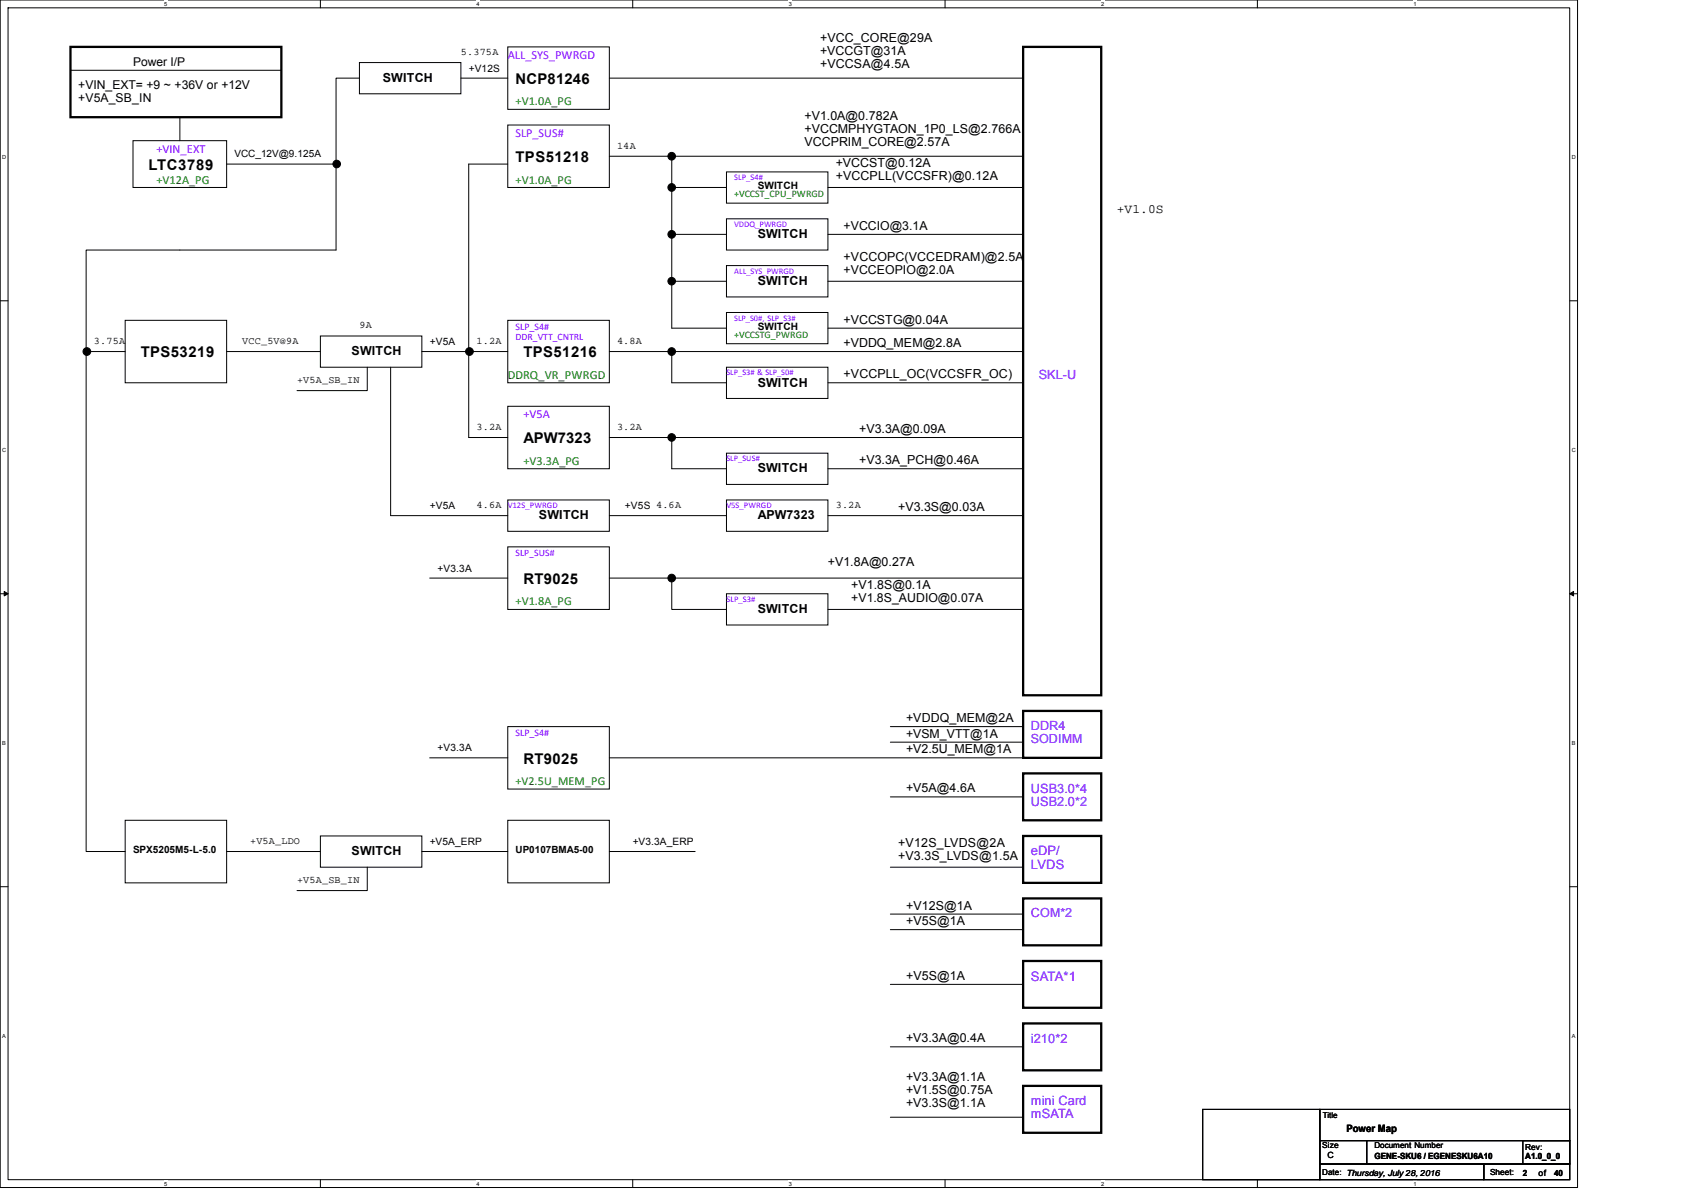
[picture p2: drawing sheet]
<svg xmlns="http://www.w3.org/2000/svg" width="297mm" height="210mm" viewBox="0 0 297 210" stroke-linecap="round" stroke-linejoin="round" font-family="sans-serif">
<defs><g id="words">
<g font-size="2.6">
<text x="90.6" y="14.8">NCP81246</text>
<text x="26.1" y="29.8">LTC3789</text>
<text x="90.6" y="28.5">TPS51218</text>
<text x="24.7" y="62.8">TPS53219</text>
<text x="91.9" y="62.8">TPS51216</text>
<text x="91.9" y="77.9">APW7323</text>
<text x="91.9" y="102.6">RT9025</text>
<text x="91.9" y="134.1">RT9025</text>
</g>
<text font-size="2.3" x="196.2" y="37.5">+V1.0S</text>
<g font-size="2.3" fill="#00f">
<text x="181.1" y="150.2">eDP/</text>
<text x="181.1" y="152.5">LVDS</text>
<text x="181.1" y="172.1">SATA*1</text>
</g>
<g font-size="2.2" fill="#8000ff">
<text x="89.2" y="10.3">ALL_SYS_PWRGD</text>
<text x="27.5" y="26.8">+VIN_EXT</text>
<text x="91.9" y="73.4">+V5A</text>
</g>
<g font-size="2.2">
<text x="144.1" y="7.4">+VCC_CORE@29A</text>
<text x="144.1" y="9.7">+VCCGT@31A</text>
<text x="144.1" y="11.9">+VCCSA@4.5A</text>
<text x="67.2" y="14.4">SWITCH</text>
<text x="141.3" y="21.1">+V1.0A@0.782A</text>
<text x="141.3" y="23.4">+VCCMPHYGTAON_1P0_LS@2.766A</text>
<text x="141.3" y="25.6">VCCPRIM_CORE@2.57A</text>
<text x="146.8" y="29.4">+VCCST@0.12A</text>
<text x="146.8" y="31.6">+VCCPLL(VCCSFR)@0.12A</text>
<text x="133.1" y="41.8">SWITCH</text>
<text x="148.2" y="40.4">+VCCIO@3.1A</text>
<text x="148.2" y="45.8">+VCCOPC(VCCEDRAM)@2.5A</text>
<text x="133.1" y="50">SWITCH</text>
<text x="148.2" y="48.1">+VCCEOPIO@2.0A</text>
<text x="148.2" y="56.8">+VCCSTG@0.04A</text>
<text x="61.8" y="62.4">SWITCH</text>
<text x="148.2" y="60.9">+VDDQ_MEM@2.8A</text>
<text x="133.1" y="67.9">SWITCH</text>
<text x="148.2" y="66.4">+VCCPLL_OC(VCCSFR_OC)</text>
<text x="150.9" y="76">+V3.3A@0.09A</text>
<text x="133.1" y="82.9">SWITCH</text>
<text x="150.9" y="81.5">+V3.3A_PCH@0.46A</text>
<text x="157.8" y="89.7">+V3.3S@0.03A</text>
<text x="94.7" y="91.2">SWITCH</text>
<text x="133.1" y="91.2">APW7323</text>
<text x="145.4" y="99.3">+V1.8A@0.27A</text>
<text x="133.1" y="107.6">SWITCH</text>
<text x="149.5" y="103.4">+V1.8S@0.1A</text>
<text x="149.5" y="105.7">+V1.8S_AUDIO@0.07A</text>
<text x="159.1" y="129.5">+VSM_VTT@1A</text>
<text x="159.1" y="126.8">+VDDQ_MEM@2A</text>
<text x="159.1" y="132.2">+V2.5U_MEM@1A</text>
<text x="159.1" y="139.1">+V5A@4.6A</text>
<text x="157.8" y="148.7">+V12S_LVDS@2A</text>
<text x="61.8" y="150.2">SWITCH</text>
<text x="157.8" y="151">+V3.3S_LVDS@1.5A</text>
<text x="159.1" y="159.7">+V12S@1A</text>
<text x="159.1" y="162.4">+V5S@1A</text>
<text x="159.1" y="172">+V5S@1A</text>
<text x="159.1" y="183">+V3.3A@0.4A</text>
<text x="159.1" y="189.9">+V3.3A@1.1A</text>
<text x="159.1" y="192.1">+V1.5S@0.75A</text>
<text x="159.1" y="194.4">+V3.3S@1.1A</text>
</g>
<g font-size="2.2" fill="#008000">
<text x="90.6" y="18.5">+V1.0A_PG</text>
<text x="27.5" y="32.2">+V12A_PG</text>
<text x="90.6" y="32.2">+V1.0A_PG</text>
<text x="89.2" y="66.5">DDRQ_VR_PWRGD</text>
<text x="91.9" y="81.6">+V3.3A_PG</text>
<text x="90.6" y="106.3">+V1.8A_PG</text>
</g>
<g font-size="2.2" fill="#00f">
<text x="182.5" y="66.5">SKL-U</text>
<text x="181.1" y="128.2">DDR4</text>
<text x="181.1" y="130.5">SODIMM</text>
<text x="181.1" y="139.2">USB3.0*4</text>
<text x="181.1" y="141.5">USB2.0*2</text>
<text x="181.1" y="161.1">COM*2</text>
<text x="181.1" y="183.1">i210*2</text>
<text x="181.1" y="194.1">mini Card</text>
<text x="181.1" y="196.4">mSATA</text>
</g>
<g font-size="2.1">
<text x="23.4" y="11.5">Power I/P</text>
<text x="13.8" y="15.6">+VIN_EXT= +9 ~ +36V or +12V</text>
<text x="13.8" y="17.8">+V5A_SB_IN</text>
</g>
<text font-size="2.1" fill="#8000ff" x="90.6" y="24">SLP_SUS#</text>
<text font-size="2.1" fill="#008000" x="90.6" y="137.8">+V2.5U_MEM_PG</text>
<g font-size="1.8">
<text x="81" y="9.6">5.375A</text>
<text x="82.3" y="12.6">+V12S</text>
<text x="41.2" y="27.6">VCC_12V@9.125A</text>
<text x="108.4" y="26.1">14A</text>
<text x="133.1" y="33.2">SWITCH</text>
<text x="63.1" y="57.6">9A</text>
<text x="133.1" y="57.9">SWITCH</text>
<text x="16.5" y="60.4">3.75A</text>
<text x="42.6" y="60.4">VCC_5V@9A</text>
<text x="75.5" y="60.6">+V5A</text>
<text x="83.7" y="60.4">1.2A</text>
<text x="108.4" y="60.4">4.8A</text>
<text x="52.2" y="67.2">+V5A_SB_IN</text>
<text x="83.7" y="75.5">3.2A</text>
<text x="108.4" y="75.5">3.2A</text>
<text x="75.5" y="89.4">+V5A</text>
<text x="83.7" y="89.2">4.6A</text>
<text x="109.8" y="89.4">+V5S 4.6A</text>
<text x="146.8" y="89.2">3.2A</text>
<text x="76.9" y="100.4">+V3.3A</text>
<text x="76.9" y="131.9">+V3.3A</text>
<text x="23.4" y="149.8">SPX5205M5-L-5.0</text>
<text x="43.9" y="148.2">+V5A_LDO</text>
<text x="75.5" y="148.4">+V5A_ERP</text>
<text x="111.1" y="148.4">+V3.3A_ERP</text>
<text x="52.2" y="155">+V5A_SB_IN</text>
<text x="236.5" y="198.8">Power Map</text>
</g>
<g font-size="1.8" fill="#008000">
<text x="129" y="34.6">+VCCST_CPU_PWRGD</text>
<text x="129" y="59.3">+VCCSTG_PWRGD</text>
</g>
<g font-size="1.8" fill="#8000ff">
<text x="90.6" y="57.9">SLP_S4#</text>
<text x="90.6" y="129.2">SLP_S4#</text>
</g>
<g font-size="1.7" fill="#8000ff">
<text x="90.6" y="59.6">DDR_VTT_CNTRL</text>
<text x="90.6" y="97.6">SLP_SUS#</text>
</g>
<text font-size="1.7" x="90.6" y="149.8">UP0107BMA5-00</text>
<g font-size="1.5" fill="#8000ff">
<text x="129" y="31.6">SLP_S4#</text>
<text x="129" y="39.9">VDDQ_PWRGD</text>
<text x="129" y="48.1">ALL_SYS_PWRGD</text>
<text x="129" y="56.3">SLP_S0#, SLP_S3#</text>
<text x="127.6" y="65.9">SLP_S3# &amp; SLP_S0#</text>
<text x="127.6" y="81">SLP_SUS#</text>
<text x="89.2" y="89.2">V12S_PWRGD</text>
<text x="127.6" y="89.2">V5S_PWRGD</text>
<text x="127.6" y="105.7">SLP_S3#</text>
</g>
<g font-size="1.5">
<text x="232.3" y="201.6">Size</text>
<text x="233.2" y="203.4">C</text>
<text x="241.4" y="203.4">GENE-SKU6 / EGENESKU6A10</text>
<text x="267.9" y="201.8">Rev:</text>
<text x="267.9" y="203.6">A1.0_0_0</text>
<text x="261.7" y="206.4">Sheet:</text>
<text x="267.5" y="206.4">2</text>
<text x="270.3" y="206.4">of</text>
<text x="273" y="206.4">40</text>
</g>
<g font-size="1.4">
<text x="232.4" y="196.3">Title</text>
<text x="241.4" y="201.5">Document Number</text>
<text x="232.3" y="206.3">Date: Thursday, July 28, 2016</text>
</g>
<g font-size="1">
<text x="28.8" y="1">5</text>
<text x="83.7" y="1">4</text>
<text x="138.6" y="1">3</text>
<text x="193.4" y="1">2</text>
<text x="248.3" y="1">1</text>
<text x=".4" y="28">D</text>
<text x="276.1" y="28">D</text>
<text x=".4" y="79.4">C</text>
<text x="276.1" y="79.4">C</text>
<text x=".4" y="130.9">B</text>
<text x="276.1" y="130.9">B</text>
<text x=".4" y="182.3">A</text>
<text x="276.1" y="182.3">A</text>
<text x="28.8" y="208.2">5</text>
<text x="83.7" y="208.2">4</text>
<text x="138.6" y="208.2">3</text>
<text x="193.4" y="208.2">2</text>
<text x="248.3" y="208.2">1</text>
</g>
</g></defs>
<path d="M0 0h277.1v208.5h-277.1zM1.4 1.4h274.3v205.7h-274.3z" fill="none" stroke="#000" stroke-width=".18"/>
<g fill="#fff">
<path d="M28.8 .1h.6v1.1h-.6z"/>
<path d="M28.8 207.3h.6v1.1h-.6z"/>
</g>
<path d="M56.3 0v1.4M56.3 207.1v1.4" fill="none" stroke="#000" stroke-width=".18"/>
<g fill="#fff">
<path d="M83.7 .1h.6v1.1h-.6z"/>
<path d="M83.7 207.3h.6v1.1h-.6z"/>
</g>
<path d="M111.1 0v1.4M111.1 207.1v1.4" fill="none" stroke="#000" stroke-width=".18"/>
<g fill="#fff">
<path d="M138.6 .1h.5v1.1h-.5z"/>
<path d="M138.6 207.3h.5v1.1h-.5z"/>
</g>
<path d="M166 0v1.4M166 207.1v1.4" fill="none" stroke="#000" stroke-width=".18"/>
<g fill="#fff">
<path d="M193.4 .1h.6v1.1h-.6z"/>
<path d="M193.4 207.3h.6v1.1h-.6z"/>
</g>
<path d="M220.9 0v1.4M220.9 207.1v1.4" fill="none" stroke="#000" stroke-width=".18"/>
<g fill="#fff">
<path d="M248.3 .1h.6v1.1h-.6z"/>
<path d="M248.3 207.3h.6v1.1h-.6z"/>
<path d="M.4 27.1h.7v1.1h-.7z"/>
<path d="M276.1 27.1h.7v1.1h-.7z"/>
<path d="M.4 78.5h.7v1.1h-.7z"/>
<path d="M276.1 78.5h.7v1.1h-.7z"/>
</g>
<path d="M0 52.8h1.4M275.7 52.8h1.4" fill="none" stroke="#000" stroke-width=".18"/>
<g fill="#fff">
<path d="M.4 130h.7v1.1h-.7z"/>
<path d="M276.1 130h.7v1.1h-.7z"/>
</g>
<path d="M0 104.2h1.4M275.7 104.2h1.4" fill="none" stroke="#000" stroke-width=".18"/>
<path d="M.7 103.8l.7 .4-.7 .4zM275.7 104.2l.7-.4v.8z" fill="#000" stroke="#000" stroke-width=".18"/>
<g fill="#fff">
<path d="M.4 181.4h.7v1.1h-.7z"/>
<path d="M276.1 181.4h.7v1.1h-.7z"/>
</g>
<g fill="none" stroke="#000" stroke-width=".18">
<path d="M12.4 12.3h37M63.1 11h17.9v5.5h-17.9zM63.1 13.7h-4.1v15.1M81 13.7h8.2M89.2 8.2h17.8v11h-17.8zM107 13.7h72.7M23.4 24.7h16.4v8.2h-16.4zM31.6 20.6v4.1M39.8 28.8h19.2M59 28.8v15.1h-43.9v105.6h6.9M89.2 28.8h-6.9v32.9v15.1h6.9M89.2 21.9h17.8v11h-17.8z"/>
<path d="M107 27.4h11M118 32.9h9.6M118 27.4v13.7M118 27.4h61.7M127.6 30.2h17.8v5.5h-17.8zM127.6 38.4h17.8v5.5h-17.8zM145.4 32.9h34.3M22 56.2h17.8v11h-17.8zM56.3 59h17.8v5.5h-17.8zM89.2 56.2h17.8v11h-17.8zM118 49.4v8.2h9.6M118 41.1v8.3h9.6"/>
<path d="M118 41.1h9.6M127.6 46.6h17.8v5.5h-17.8zM127.6 54.9h17.8v5.4h-17.8zM145.4 57.6h34.3M145.4 41.1h34.3M145.4 49.4h34.3M15.1 61.7h6.9M39.8 61.7h16.5M64.5 64.5v4.1h-12.3M68.6 64.5v26h20.6M74.1 61.7h15.1M89.2 71.3h17.8v11h-17.8z"/>
<path d="M107 61.7h72.7M107 76.8h72.7M118 76.8v5.5h9.6M118 61.7v5.5h9.6M127.6 64.5h17.8v5.5h-17.8zM127.6 79.6h17.8v5.4h-17.8zM145.4 67.2h34.3M89.2 96h17.8v11h-17.8zM89.2 87.8h17.8v5.5h-17.8zM107 90.5h20.6M127.6 87.8h17.8v5.5h-17.8zM145.4 90.5h34.3"/>
<path d="M145.4 82.3h34.3M75.5 101.5h13.7M107 101.5h72.7M118 101.5v5.5h9.6M127.6 104.2h17.8v5.5h-17.8zM145.4 107h34.3M75.5 133.1h13.7M89.2 127.6h17.8v10.9h-17.8zM107 133.1h72.7M156.4 130.3h23.3M156.4 127.6h23.3M156.4 139.9h23.3"/>
<path d="M0 155.7h1.4M22 144h17.8v11h-17.8zM39.8 149.5h16.5M56.3 146.8h17.8v5.5h-17.8zM64.5 152.3v4.1h-12.3M74.1 149.5h15.1M89.2 144h17.8v11h-17.8zM107 149.5h15.1M156.4 152.3h23.3M156.4 152.3h.1M275.7 155.7h1.4M156.4 163.2h23.3"/>
<path d="M156.4 160.5h23.3M156.4 160.5h.1M156.4 172.8h23.3M156.4 183.8h23.3M156.4 196.2h23.3M211.3 194.8h20.5v12.3h-20.5zM231.8 194.8h43.9v5.5h-43.9zM231.8 200.3h8.3v4.1h-8.3zM231.8 204.4h28.8v2.7h-28.8zM240.1 200.3h35.6v4.1h-35.6zM260.6 204.4h15.1v2.7h-15.1zM267.5 200.3h8.2v4.1h-8.2z"/>
</g>
<path d="M12.4 8.2h37v12.4h-37zM179.7 8.2h13.7v113.9h-13.7zM179.7 124.8h13.7v8.3h-13.7zM179.7 135.8h13.7v8.2h-13.7zM179.7 146.8h13.7v8.2h-13.7zM179.7 157.7h13.7v8.3h-13.7zM179.7 168.7h13.7v8.2h-13.7zM179.7 179.7h13.7v8.2h-13.7zM179.7 190.6h13.7v8.3h-13.7z" fill="none" stroke="#000" stroke-width=".4"/>
<g fill="#000" stroke="#000" stroke-width=".18">
<circle cx="59.1" cy="28.8" r=".67"/>
<circle cx="118" cy="27.4" r=".67"/>
<circle cx="118" cy="32.9" r=".67"/>
<circle cx="118" cy="41.1" r=".67"/>
<circle cx="118" cy="49.4" r=".67"/>
<circle cx="15.3" cy="61.7" r=".68"/>
<circle cx="82.5" cy="61.7" r=".68"/>
<circle cx="118" cy="61.7" r=".67"/>
<circle cx="118" cy="76.8" r=".67"/>
<circle cx="118" cy="101.5" r=".67"/>
</g>
<use href="#words"/>
</svg>
